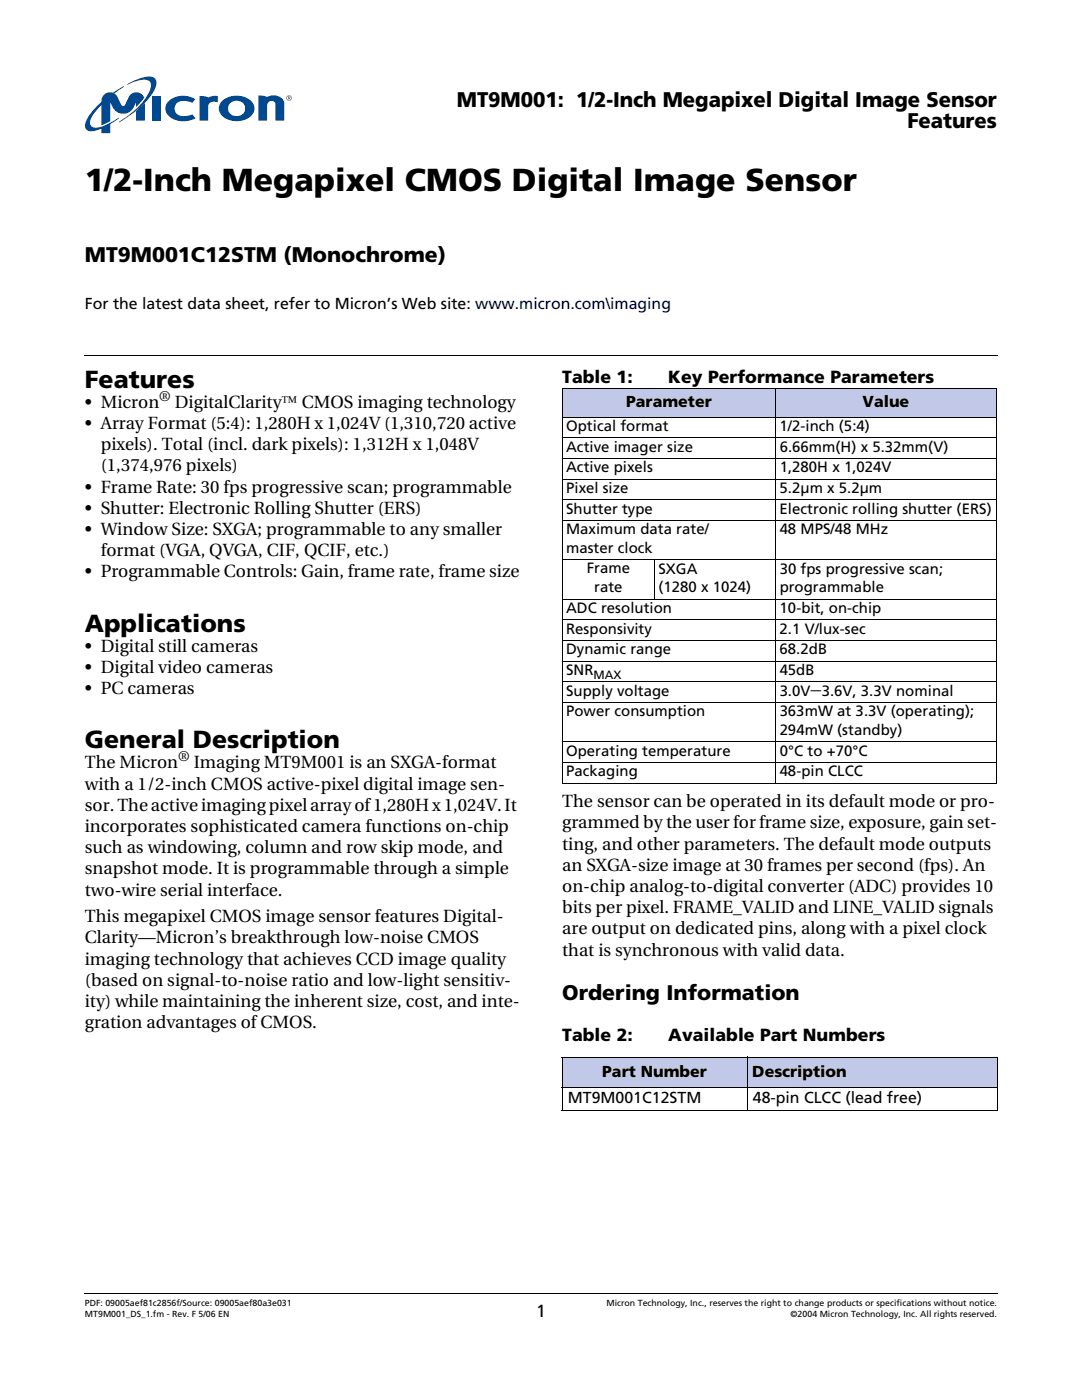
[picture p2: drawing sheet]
<svg xmlns="http://www.w3.org/2000/svg" width="216mm" height="279mm" viewBox="0 0 216 279" stroke-linecap="round" stroke-linejoin="round" font-family="sans-serif">
<defs><g id="words">
<text font-size="6.3" x="16.9" y="38.1">1/2-Inch Megapixel CMOS Digital Image Sensor</text>
<g font-size="4.9">
<text x="16.9" y="77.4">Features</text>
<text x="16.9" y="126.1">Applications</text>
<text x="16.9" y="149.4">General Description</text>
</g>
<g font-size="4.2">
<text x="91.2" y="21.3">MT9M001: 1/2-Inch Megapixel Digital Image Sensor</text>
<text x="181.1" y="25.5">Features</text>
<text x="16.9" y="52.2">MT9M001C12STM (Monochrome)</text>
<text x="112.2" y="199.7">Ordering Information</text>
</g>
<text font-size="4" x="161.7" y="138.8">−</text>
<g font-size="3.5">
<text x="112.2" y="76.4">Table 1:</text>
<text x="133.3" y="76.4">Key Performance Parameters</text>
<text x="16.9" y="81.4">• Micron</text>
<text x="34.9" y="81.4">DigitalClarity™ CMOS imaging technology</text>
<text x="16.9" y="85.6">• Array Format (5:4): 1,280H x 1,024V (1,310,720 active</text>
<text x="20.1" y="89.8">pixels). Total (incl. dark pixels): 1,312H x 1,048V</text>
<text x="20.1" y="94.1">(1,374,976 pixels)</text>
<text x="16.9" y="98.3">• Frame Rate: 30 fps progressive scan; programmable</text>
<text x="16.9" y="102.5">• Shutter: Electronic Rolling Shutter (ERS)</text>
<text x="16.9" y="106.8">• Window Size: SXGA; programmable to any smaller</text>
<text x="20.1" y="111">format (VGA, QVGA, CIF, QCIF, etc.)</text>
<text x="16.9" y="115.2">• Programmable Controls: Gain, frame rate, frame size</text>
<text x="16.9" y="130">• Digital still cameras</text>
<text x="16.9" y="134.3">• Digital video cameras</text>
<text x="16.9" y="138.5">• PC cameras</text>
<text x="16.9" y="153.3">The Micron</text>
<text x="38.7" y="153.3">Imaging MT9M001 is an SXGA-format</text>
<text x="16.9" y="157.6">with a 1/2-inch CMOS active-pixel digital image sen-</text>
<text x="16.9" y="161.8">sor. The active imaging pixel array of 1,280H x 1,024V. It</text>
<text x="112.2" y="161.1">The sensor can be operated in its default mode or pro-</text>
<text x="16.9" y="166">incorporates sophisticated camera functions on-chip</text>
<text x="112.2" y="165.3">grammed by the user for frame size, exposure, gain set-</text>
<text x="16.9" y="170.3">such as windowing, column and row skip mode, and</text>
<text x="112.2" y="169.6">ting, and other parameters. The default mode outputs</text>
<text x="112.2" y="173.8">an SXGA-size image at 30 frames per second (fps). An</text>
<text x="16.9" y="174.5">snapshot mode. It is programmable through a simple</text>
<text x="16.9" y="178.8">two-wire serial interface.</text>
<text x="112.2" y="178">on-chip analog-to-digital converter (ADC) provides 10</text>
<text x="16.9" y="184">This megapixel CMOS image sensor features Digital-</text>
<text x="112.2" y="182.3">bits per pixel. FRAME_VALID and LINE_VALID signals</text>
<text x="16.9" y="188.3">Clarity—Micron’s breakthrough low-noise CMOS</text>
<text x="112.2" y="186.5">are output on dedicated pins, along with a pixel clock</text>
<text x="112.2" y="190.7">that is synchronous with valid data.</text>
<text x="16.9" y="192.5">imaging technology that achieves CCD image quality</text>
<text x="16.9" y="196.7">(based on signal-to-noise ratio and low-light sensitiv-</text>
<text x="16.9" y="201">ity) while maintaining the inherent size, cost, and inte-</text>
<text x="16.9" y="205.2">gration advantages of CMOS.</text>
<text x="112.2" y="207.7">Table 2:</text>
<text x="133.4" y="207.7">Available Part Numbers</text>
<text x="107" y="262.8">1</text>
</g>
<g font-size="3.2">
<text x="16.9" y="61.7">For the latest data sheet, refer to Micron’s Web site: www.micron.com\imaging</text>
<text x="124.9" y="81.1">Parameter</text>
<text x="172.1" y="81.1">Value</text>
<text x="120.2" y="214.8">Part Number</text>
<text x="150.1" y="214.8">Description</text>
<text x="113.3" y="220.2">MT9M001C12STM</text>
<text x="150.2" y="220.2">48-pin CLCC (lead free)</text>
</g>
<g font-size="3">
<text x="113" y="86">Optical format</text>
<text x="155.6" y="86">1/2-inch (5:4)</text>
<text x="113" y="90.1">Active imager size</text>
<text x="113" y="94.3">Active pixels</text>
<text x="155.6" y="94.3">1,280H x 1,024V</text>
<text x="155.6" y="90.1">6.66mm(H) x 5.32mm(V)</text>
<text x="113" y="98.4">Pixel size</text>
<text x="155.6" y="98.4">5.2µm x 5.2µm</text>
<text x="113" y="102.5">Shutter type</text>
<text x="113" y="106.7">Maximum data rate/</text>
<text x="155.6" y="102.5">Electronic rolling shutter (ERS)</text>
<text x="155.6" y="106.7">48 MPS/48 MHz</text>
<text x="113" y="110.4">master clock</text>
<text x="117.1" y="114.4">Frame</text>
<text x="118.6" y="118.1">rate</text>
<text x="131.4" y="114.5">SXGA</text>
<text x="131.4" y="118.2">(1280 x 1024)</text>
<text x="155.6" y="114.5">30 fps progressive scan;</text>
<text x="155.6" y="118.2">programmable</text>
<text x="113" y="122.3">ADC resolution</text>
<text x="155.6" y="122.3">10-bit, on-chip</text>
<text x="113" y="126.4">Responsivity</text>
<text x="113" y="130.6">Dynamic range</text>
<text x="155.6" y="130.6">68.2dB</text>
<text x="155.6" y="126.4">2.1 V/lux-sec</text>
<text x="113" y="134.7">SNR</text>
<text x="155.6" y="134.7">45dB</text>
<text x="113" y="138.8">Supply voltage</text>
<text x="113" y="143">Power consumption</text>
<text x="155.6" y="138.8">3.0V</text>
<text x="155.6" y="143">363mW at 3.3V (operating);</text>
<text x="164" y="138.8">3.6V, 3.3V nominal</text>
<text x="155.6" y="146.7">294mW (standby)</text>
<text x="113" y="150.8">Operating temperature</text>
<text x="113" y="154.9">Packaging</text>
<text x="155.6" y="154.9">48-pin CLCC</text>
<text x="155.6" y="150.8">0°C to +70°C</text>
</g>
<g font-size="2.8">
<text x="31.8" y="80">®</text>
<text x="35.6" y="151.9">®</text>
</g>
<text font-size="2.4" x="118.4" y="135.5">MAX</text>
<g font-size="1.8">
<text x="16.9" y="260.7">PDF: 09005aef81c2856f/Source: 09005aef80a3e031</text>
<text x="16.9" y="262.8">MT9M001_DS_1.fm - Rev. F 5/06 EN</text>
<text x="121" y="260.7">Micron Technology, Inc., reserves the right to change products or specifications without notice.</text>
<text x="157.8" y="262.8">©2004 Micron Technology, Inc. All rights reserved.</text>
</g>
</g></defs>
<path d="M16.8 258.1l.1 .2z" fill="#000"/>
<path d="M16.9 258.2h182.2" fill="none" stroke="#000" stroke-width=".2"/>
<g fill="#fff">
<path d="M16.9 28h182.1v1.7h-182.1z"/>
<path d="M16.9 15.3h41.5v11.3h-41.5z"/>
</g>
<g fill="#004990">
<path d="M33.8 20a4.6 4.6 0 0 1 5.2-.2l-.6 .7a2.9 2.9 0 0 0-3.3 .3 1.6 1.6 0 0 0 .1 1.8 1.6 1.6 0 0 0 1.8 .6l1.4-.4 .6 .8a4.7 4.7 0 0 1-5.6-.8 2.01 2.01 0 0 1 .4-2.8z"/>
<path d="M51.5 19.1a2.24 2.24 0 0 1 1.8 .3l.6-.3a2.42 2.42 0 0 1 2.7 1.1l.1 3.9h-1.7v-3.3a.85 .85 0 0 0-1-.7 .85 .85 0 0 0-.7 .9v3.1h-1.8z"/>
<path d="M30.4 19.2h1.7v4.9h-1.7z"/>
<path d="M39.8 19.2l1.3 .1 .4 .2 1-.4 1 .1v1.2l-.5-.1a1.18 1.18 0 0 0-1.5 .8v3h-1.7z"/>
<path d="M27.1 22.1l1.8-1.6v3.6h-1.8z"/>
<path d="M46.1 20.5a1.68 1.68 0 0 1 2.1-.1 1.68 1.68 0 0 1 .5 2.1 1.69 1.69 0 0 1-2.3 .5 1.69 1.69 0 0 1-.6-2.2zM44.5 20a2.11 2.11 0 0 0 .5 3.7 4.4 4.4 0 0 0 5.4-.9 2.13 2.13 0 0 0-1-3.2 4.6 4.6 0 0 0-4.9 .4z"/>
</g>
<path d="M25.4 16.8a9.2 9.2 0 0 1 4.9-1.5 1.26 1.26 0 0 1 .8 1.8 14 14 0 0 1-4.9 5.7l-2.5 1.6 .4-.4a14.8 14.8 0 0 0 5.9-6.3 1.22 1.22 0 0 0-.1-1.3 1.22 1.22 0 0 0-1.3-.5l-1.2 .2-2 .8z" fill="#00817a"/>
<g fill="#004990">
<path d="M20.7 18.9a2.18 2.18 0 0 1 1.9-.4l2.1-1.3-1.9 1.5 .7 .7 .8 1.6 .4 .1 .3-.2a3.3 3.3 0 0 1 1.5-2.3 1.55 1.55 0 0 1 2.2 1l-1.6 1.8v-1a2.8 2.8 0 0 1-2.5 2.3 2.35 2.35 0 0 1-2.2-1.5l-.4-.8v3.8l-1.8 .8v-4.1l-.7 .8a5 5 0 0 0-1.5 3 1.14 1.14 0 0 0 1.4 .8 18 18 0 0 0 4.4-2l-1.8 1.3v1.8h-1.8v-.9a3.7 3.7 0 0 1-2.8 .3 1.36 1.36 0 0 1-.2-1.8 11.1 11.1 0 0 1 3-3.9 1.78 1.78 0 0 1 .5-1.4z"/>
<path d="M57.1 19.6a.55 .55 0 0 1 1.1 0 .55 .55 0 0 1-1.1 0zM57.2 19.6a.45 .45 0 0 0 .9 0 .45 .45 0 0 0-.9 0zM57.5 19.2l.4 .1-.1 .3 .2 .3-.3-.3-.2 .3zM57.6 19.3v.2h.2v-.2z"/>
</g>
<path d="M16.8 70.8l.1 .2z" fill="#000"/>
<path d="M16.9 70.9h182.2" fill="none" stroke="#000" stroke-width=".2"/>
<g fill="#c2c8e8">
<path d="M112.2 77.6h42.6v5.6h-42.6z"/>
<path d="M154.8 77.6h44v5.6h-44z"/>
<path d="M112.2 211h36.9v6h-36.9z"/>
<path d="M149.1 211h50v6h-50z"/>
</g>
<g fill="none" stroke="#000" stroke-width=".2">
<path d="M112.1 77.6h86.7M112.2 77.7v78.5M154.8 77.5v78.9M198.8 77.7v78.5M112.1 83.2h86.7M112.1 87.4h86.7M112.1 91.5h86.7M112.1 95.6h86.7M112.1 99.8h86.7M112.1 103.9h86.7M112.1 111.7h86.7M112.1 119.5h86.7"/>
<path d="M130.6 111.6v8M112.1 123.7h86.7M112.1 127.8h86.7M112.1 131.9h86.7M112.1 136.1h86.7M112.1 140.2h86.7M112.1 148h86.7M112.1 152.1h86.7M112.1 156.3h86.7M112.1 211h87.1M112.1 217h87.1M112.2 211.1v10.4"/>
<path d="M149.1 210.9v10.8M199.1 211.1v10.4M112.1 221.6h87.1"/>
</g>
<use href="#words"/>
</svg>
